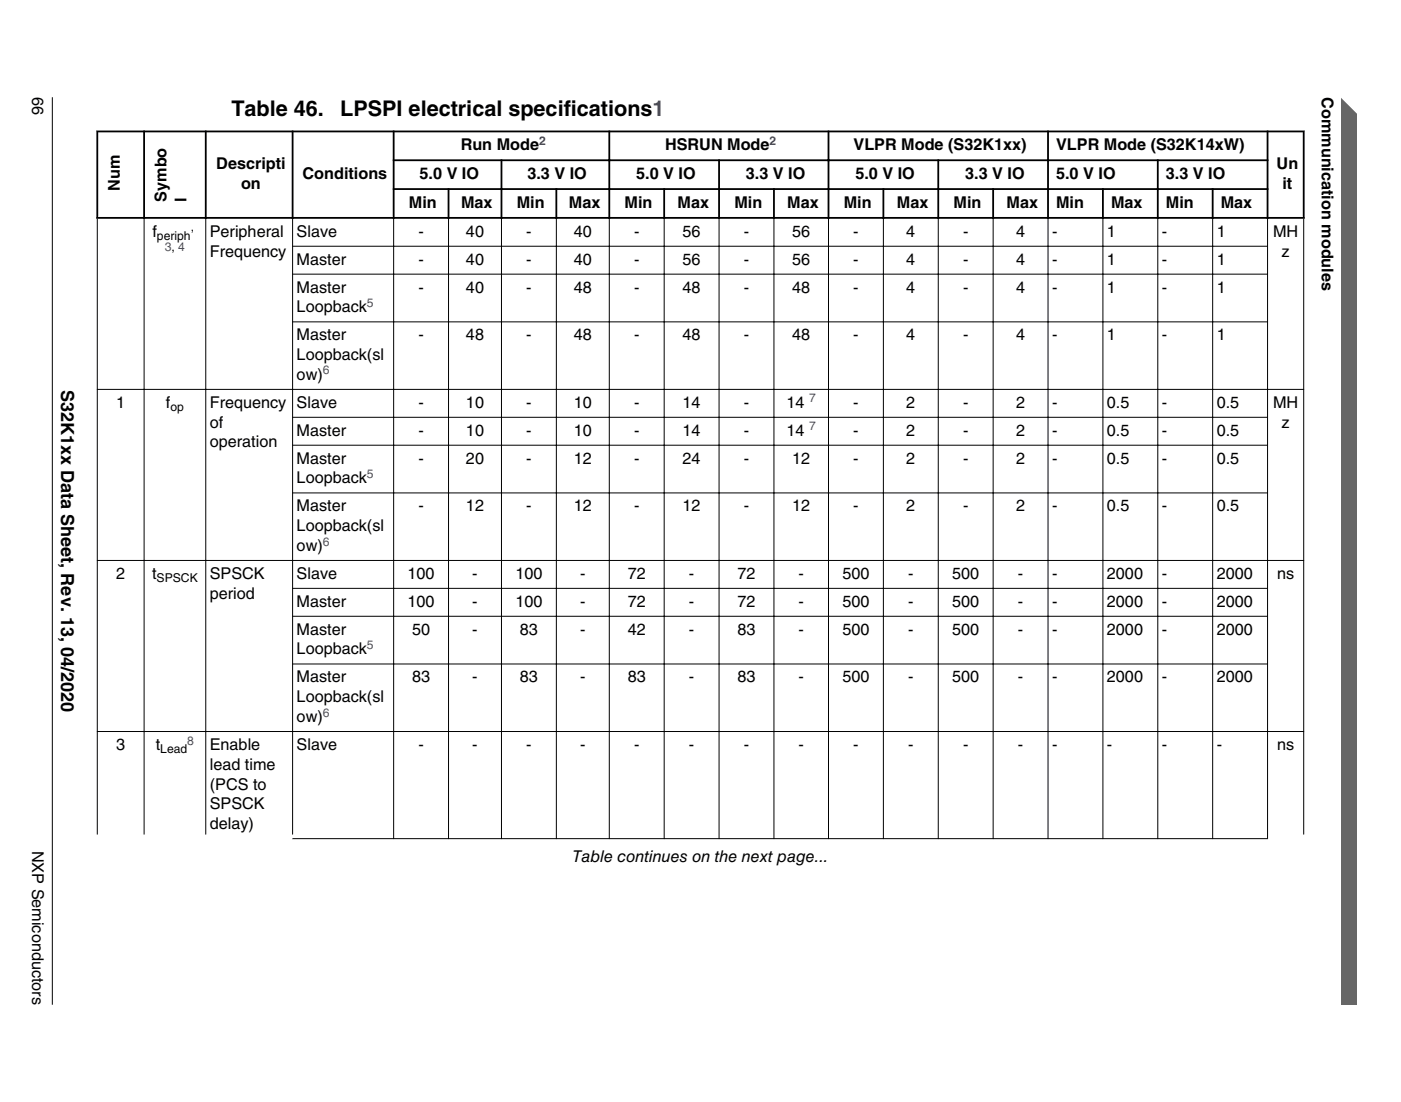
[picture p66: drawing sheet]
<svg xmlns="http://www.w3.org/2000/svg" width="274mm" height="216mm" viewBox="0 0 274 216" stroke-linecap="round" stroke-linejoin="round" font-family="sans-serif">
<defs><g id="words">
<g font-size="4.2">
<text x="45.3" y="22.7">Table 46.</text>
<text x="66.6" y="22.7">LPSPI electrical specifications1</text>
</g>
<text font-size="3.5" x="12" y="76.5" transform="rotate(90 12 76.5)">S32K1xx Data Sheet, Rev. 13, 04/2020</text>
<g font-size="3.2">
<text x="6.3" y="19" transform="rotate(90 6.3 19)">66</text>
<text x="258.8" y="19" transform="rotate(90 258.8 19)">Communication modules</text>
<text x="90.2" y="29.4">Run Mode</text>
<text x="130.2" y="29.4">HSRUN Mode</text>
<text x="167.1" y="29.4">VLPR Mode (S32K1xx)</text>
<text x="206.8" y="29.4">VLPR Mode (S32K14xW)</text>
<text x="42.4" y="33.1">Descripti</text>
<text x="59.2" y="35.1">Conditions</text>
<text x="82.2" y="35.1">5.0 V IO</text>
<text x="103.3" y="35.1">3.3 V IO</text>
<text x="124.6" y="35.1">5.0 V IO</text>
<text x="146" y="35.1">3.3 V IO</text>
<text x="167.5" y="35.1">5.0 V IO</text>
<text x="189" y="35.1">3.3 V IO</text>
<text x="206.8" y="35.1">5.0 V IO</text>
<text x="228.3" y="35.1">3.3 V IO</text>
<text x="250" y="33.1">Un</text>
<text x="23.4" y="37.4" transform="rotate(-90 23.4 37.4)">Num</text>
<text x="32.6" y="39.5" transform="rotate(-90 32.6 39.5)">Symbo</text>
<text x="36.5" y="39.5" transform="rotate(-90 36.5 39.5)">l</text>
<text x="47.2" y="37">on</text>
<text x="80.1" y="40.7">Min</text>
<text x="90.3" y="40.7">Max</text>
<text x="101.2" y="40.7">Min</text>
<text x="111.4" y="40.7">Max</text>
<text x="122.3" y="40.7">Min</text>
<text x="132.7" y="40.7">Max</text>
<text x="143.8" y="40.7">Min</text>
<text x="154.1" y="40.7">Max</text>
<text x="165.2" y="40.7">Min</text>
<text x="175.6" y="40.7">Max</text>
<text x="186.7" y="40.7">Min</text>
<text x="197.1" y="40.7">Max</text>
<text x="206.8" y="40.7">Min</text>
<text x="217.5" y="40.7">Max</text>
<text x="228.3" y="40.7">Min</text>
<text x="239" y="40.7">Max</text>
<text x="251.1" y="37">it</text>
<text x="29.8" y="46.4">f</text>
<text x="41.1" y="46.4">Peripheral</text>
<text x="58.1" y="46.4">Slave</text>
<text x="81.9" y="46.4">-</text>
<text x="91.2" y="46.4">40</text>
<text x="103" y="46.4">-</text>
<text x="112.4" y="46.4">40</text>
<text x="124.1" y="46.4">-</text>
<text x="133.7" y="46.4">56</text>
<text x="145.6" y="46.4">-</text>
<text x="155.1" y="46.4">56</text>
<text x="167.1" y="46.4">-</text>
<text x="177.5" y="46.4">4</text>
<text x="188.6" y="46.4">-</text>
<text x="199" y="46.4">4</text>
<text x="206" y="46.4">-</text>
<text x="216.7" y="46.4">1</text>
<text x="227.5" y="46.4">-</text>
<text x="238.2" y="46.4">1</text>
<text x="249.3" y="46.4">MH</text>
<text x="41.1" y="50.3">Frequency</text>
<text x="58.1" y="51.8">Master</text>
<text x="81.9" y="51.8">-</text>
<text x="91.2" y="51.8">40</text>
<text x="103" y="51.8">-</text>
<text x="112.4" y="51.8">40</text>
<text x="124.1" y="51.8">-</text>
<text x="133.7" y="51.8">56</text>
<text x="145.6" y="51.8">-</text>
<text x="155.1" y="51.8">56</text>
<text x="167.1" y="51.8">-</text>
<text x="177.5" y="51.8">4</text>
<text x="188.6" y="51.8">-</text>
<text x="199" y="51.8">4</text>
<text x="206" y="51.8">-</text>
<text x="216.7" y="51.8">1</text>
<text x="227.5" y="51.8">-</text>
<text x="238.2" y="51.8">1</text>
<text x="250.9" y="50.3">z</text>
<text x="58.1" y="57.3">Master</text>
<text x="81.9" y="57.3">-</text>
<text x="91.2" y="57.3">40</text>
<text x="103" y="57.3">-</text>
<text x="112.4" y="57.3">48</text>
<text x="124.1" y="57.3">-</text>
<text x="133.7" y="57.3">48</text>
<text x="145.6" y="57.3">-</text>
<text x="155.1" y="57.3">48</text>
<text x="167.1" y="57.3">-</text>
<text x="177.5" y="57.3">4</text>
<text x="188.6" y="57.3">-</text>
<text x="199" y="57.3">4</text>
<text x="206" y="57.3">-</text>
<text x="216.7" y="57.3">1</text>
<text x="227.5" y="57.3">-</text>
<text x="238.2" y="57.3">1</text>
<text x="58.1" y="61.2">Loopback</text>
<text x="58.1" y="66.7">Master</text>
<text x="58.1" y="70.5">Loopback(sl</text>
<text x="81.9" y="66.7">-</text>
<text x="91.2" y="66.7">48</text>
<text x="103" y="66.7">-</text>
<text x="112.4" y="66.7">48</text>
<text x="124.1" y="66.7">-</text>
<text x="133.7" y="66.7">48</text>
<text x="145.6" y="66.7">-</text>
<text x="155.1" y="66.7">48</text>
<text x="167.1" y="66.7">-</text>
<text x="177.5" y="66.7">4</text>
<text x="188.6" y="66.7">-</text>
<text x="199" y="66.7">4</text>
<text x="206" y="66.7">-</text>
<text x="216.7" y="66.7">1</text>
<text x="227.5" y="66.7">-</text>
<text x="238.2" y="66.7">1</text>
<text x="58.1" y="74.4">ow)</text>
<text x="22.7" y="79.9">1</text>
<text x="32.5" y="79.9">f</text>
<text x="41.1" y="79.9">Frequency</text>
<text x="41.1" y="83.8">of</text>
<text x="58.1" y="79.9">Slave</text>
<text x="81.9" y="79.9">-</text>
<text x="91.2" y="79.9">10</text>
<text x="103" y="79.9">-</text>
<text x="112.4" y="79.9">10</text>
<text x="124.1" y="79.9">-</text>
<text x="133.7" y="79.9">14</text>
<text x="145.6" y="79.9">-</text>
<text x="154" y="79.9">14</text>
<text x="167.1" y="79.9">-</text>
<text x="177.5" y="79.9">2</text>
<text x="188.6" y="79.9">-</text>
<text x="199" y="79.9">2</text>
<text x="206" y="79.9">-</text>
<text x="216.7" y="79.9">0.5</text>
<text x="227.5" y="79.9">-</text>
<text x="238.2" y="79.9">0.5</text>
<text x="249.3" y="79.9">MH</text>
<text x="250.9" y="83.8">z</text>
<text x="41.1" y="87.7">operation</text>
<text x="58.1" y="85.4">Master</text>
<text x="81.9" y="85.4">-</text>
<text x="91.2" y="85.4">10</text>
<text x="103" y="85.4">-</text>
<text x="112.4" y="85.4">10</text>
<text x="124.1" y="85.4">-</text>
<text x="133.7" y="85.4">14</text>
<text x="145.6" y="85.4">-</text>
<text x="154" y="85.4">14</text>
<text x="167.1" y="85.4">-</text>
<text x="177.5" y="85.4">2</text>
<text x="188.6" y="85.4">-</text>
<text x="199" y="85.4">2</text>
<text x="206" y="85.4">-</text>
<text x="216.7" y="85.4">0.5</text>
<text x="227.5" y="85.4">-</text>
<text x="238.2" y="85.4">0.5</text>
<text x="58.1" y="90.8">Master</text>
<text x="58.1" y="94.7">Loopback</text>
<text x="81.9" y="90.8">-</text>
<text x="91.2" y="90.8">20</text>
<text x="103" y="90.8">-</text>
<text x="112.4" y="90.8">12</text>
<text x="124.1" y="90.8">-</text>
<text x="133.7" y="90.8">24</text>
<text x="145.6" y="90.8">-</text>
<text x="155.1" y="90.8">12</text>
<text x="167.1" y="90.8">-</text>
<text x="177.5" y="90.8">2</text>
<text x="188.6" y="90.8">-</text>
<text x="199" y="90.8">2</text>
<text x="206" y="90.8">-</text>
<text x="216.7" y="90.8">0.5</text>
<text x="227.5" y="90.8">-</text>
<text x="238.2" y="90.8">0.5</text>
<text x="58.1" y="100.2">Master</text>
<text x="81.9" y="100.2">-</text>
<text x="91.2" y="100.2">12</text>
<text x="103" y="100.2">-</text>
<text x="112.4" y="100.2">12</text>
<text x="124.1" y="100.2">-</text>
<text x="133.7" y="100.2">12</text>
<text x="145.6" y="100.2">-</text>
<text x="155.1" y="100.2">12</text>
<text x="167.1" y="100.2">-</text>
<text x="177.5" y="100.2">2</text>
<text x="188.6" y="100.2">-</text>
<text x="199" y="100.2">2</text>
<text x="206" y="100.2">-</text>
<text x="216.7" y="100.2">0.5</text>
<text x="227.5" y="100.2">-</text>
<text x="238.2" y="100.2">0.5</text>
<text x="58.1" y="104.1">Loopback(sl</text>
<text x="58.1" y="107.9">ow)</text>
<text x="22.7" y="113.4">2</text>
<text x="29.8" y="113.4">t</text>
<text x="41.1" y="113.4">SPSCK</text>
<text x="58.1" y="113.4">Slave</text>
<text x="79.8" y="113.4">100</text>
<text x="92.5" y="113.4">-</text>
<text x="100.9" y="113.4">100</text>
<text x="113.6" y="113.4">-</text>
<text x="122.9" y="113.4">72</text>
<text x="134.9" y="113.4">-</text>
<text x="144.4" y="113.4">72</text>
<text x="156.4" y="113.4">-</text>
<text x="164.9" y="113.4">500</text>
<text x="177.8" y="113.4">-</text>
<text x="186.4" y="113.4">500</text>
<text x="199.3" y="113.4">-</text>
<text x="206" y="113.4">-</text>
<text x="216.7" y="113.4">2000</text>
<text x="227.5" y="113.4">-</text>
<text x="238.2" y="113.4">2000</text>
<text x="250.1" y="113.4">ns</text>
<text x="41.1" y="117.3">period</text>
<text x="58.1" y="118.9">Master</text>
<text x="79.8" y="118.9">100</text>
<text x="92.5" y="118.9">-</text>
<text x="100.9" y="118.9">100</text>
<text x="113.6" y="118.9">-</text>
<text x="122.9" y="118.9">72</text>
<text x="134.9" y="118.9">-</text>
<text x="144.4" y="118.9">72</text>
<text x="156.4" y="118.9">-</text>
<text x="164.9" y="118.9">500</text>
<text x="177.8" y="118.9">-</text>
<text x="186.4" y="118.9">500</text>
<text x="199.3" y="118.9">-</text>
<text x="206" y="118.9">-</text>
<text x="216.7" y="118.9">2000</text>
<text x="227.5" y="118.9">-</text>
<text x="238.2" y="118.9">2000</text>
<text x="58.1" y="124.3">Master</text>
<text x="80.7" y="124.3">50</text>
<text x="92.5" y="124.3">-</text>
<text x="101.8" y="124.3">83</text>
<text x="113.6" y="124.3">-</text>
<text x="122.9" y="124.3">42</text>
<text x="134.9" y="124.3">-</text>
<text x="144.4" y="124.3">83</text>
<text x="156.4" y="124.3">-</text>
<text x="164.9" y="124.3">500</text>
<text x="177.8" y="124.3">-</text>
<text x="186.4" y="124.3">500</text>
<text x="199.3" y="124.3">-</text>
<text x="206" y="124.3">-</text>
<text x="216.7" y="124.3">2000</text>
<text x="227.5" y="124.3">-</text>
<text x="238.2" y="124.3">2000</text>
<text x="58.1" y="128.2">Loopback</text>
<text x="58.1" y="133.7">Master</text>
<text x="58.1" y="137.6">Loopback(sl</text>
<text x="80.7" y="133.7">83</text>
<text x="92.5" y="133.7">-</text>
<text x="101.8" y="133.7">83</text>
<text x="113.6" y="133.7">-</text>
<text x="122.9" y="133.7">83</text>
<text x="134.9" y="133.7">-</text>
<text x="144.4" y="133.7">83</text>
<text x="156.4" y="133.7">-</text>
<text x="164.9" y="133.7">500</text>
<text x="177.8" y="133.7">-</text>
<text x="186.4" y="133.7">500</text>
<text x="199.3" y="133.7">-</text>
<text x="206" y="133.7">-</text>
<text x="216.7" y="133.7">2000</text>
<text x="227.5" y="133.7">-</text>
<text x="238.2" y="133.7">2000</text>
<text x="58.1" y="141.5">ow)</text>
<text x="22.7" y="146.9">3</text>
<text x="30.5" y="146.9">t</text>
<text x="41.1" y="146.9">Enable</text>
<text x="58.1" y="146.9">Slave</text>
<text x="81.9" y="146.9">-</text>
<text x="92.5" y="146.9">-</text>
<text x="103" y="146.9">-</text>
<text x="113.6" y="146.9">-</text>
<text x="124.1" y="146.9">-</text>
<text x="134.9" y="146.9">-</text>
<text x="145.6" y="146.9">-</text>
<text x="156.4" y="146.9">-</text>
<text x="167.1" y="146.9">-</text>
<text x="177.8" y="146.9">-</text>
<text x="188.6" y="146.9">-</text>
<text x="199.3" y="146.9">-</text>
<text x="206" y="146.9">-</text>
<text x="216.7" y="146.9">-</text>
<text x="227.5" y="146.9">-</text>
<text x="238.2" y="146.9">-</text>
<text x="250.1" y="146.9">ns</text>
<text x="41.1" y="150.8">lead time</text>
<text x="41.1" y="154.7">(PCS to</text>
<text x="41.1" y="158.6">SPSCK</text>
<text x="6.3" y="166.7" transform="rotate(90 6.3 166.7)">NXP Semiconductors</text>
<text x="41.1" y="162.4">delay)</text>
<text x="112.1" y="168.9">Table continues on the next page...</text>
</g>
<g font-size="2.4" fill="#00f">
<text x="105.6" y="28.4">2</text>
<text x="150.7" y="28.4">2</text>
<text x="32.3" y="49.2">3, 4</text>
<text x="71.9" y="60.1">5</text>
<text x="63.2" y="73.4">6</text>
<text x="158.4" y="78.8">7</text>
<text x="158.4" y="84.3">7</text>
<text x="71.9" y="93.7">5</text>
<text x="63.2" y="106.9">6</text>
<text x="71.9" y="127.2">5</text>
<text x="63.2" y="140.4">6</text>
<text x="36.7" y="145.9">8</text>
</g>
<g font-size="2.4">
<text x="30.7" y="47">periph</text>
<text x="37.3" y="45.3">,</text>
<text x="33.4" y="80.5">op</text>
<text x="30.7" y="114">SPSCK</text>
<text x="31.4" y="147.6">Lead</text>
</g>
</g></defs>
<g fill="none" stroke="#000" stroke-width=".35">
<path d="M18.9 25.8h236.5M19.1 25.6v17.3M28.2 25.6v17.3M40.3 25.6v17.3M57.3 25.6v17.3M76.9 31.4h171.5M76.9 37h171.5M77.1 25.6v17.3M87.8 36.9v6M98.2 31.2v11.7M108.9 36.9v6M119.3 25.6v17.3"/>
<path d="M130 36.9v6M140.8 31.2v11.7M151.5 36.9v6M162.2 25.6v17.3M173 36.9v6M183.7 31.2v11.7M194.5 36.9v6M205.2 25.6v17.3M216 36.9v6M226.7 31.2v11.7M237.4 36.9v6M248.2 25.6v17.3"/>
<path d="M255.3 25.6v17.3M18.9 42.7h236.5"/>
</g>
<g fill="none" stroke="#000" stroke-width=".2">
<path d="M19.1 42.8v120.7M28.2 42.5v121M40.3 42.5v121M57.2 48.2h191.1M57.2 53.7h191.1M57.3 42.5v121M77.1 42.5v121.9M87.8 42.5v121.9M98.2 42.5v121.9M108.9 42.5v121.9M119.3 42.5v121.9M130 42.5v121.9"/>
<path d="M140.8 42.5v121.9M151.5 42.5v121.9M162.2 42.5v121.9M173 42.5v121.9M183.7 42.5v121.9M194.5 42.5v121.9M205.2 42.5v121.9M216 42.5v121.9M226.7 42.5v121.9M237.4 42.5v121.9M248.2 42.5v121.9M255.3 42.8v120.7"/>
<path d="M19 76.3h236.4M57.2 63.1h191.1M57.2 81.8h191.1M57.2 87.2h191.1M57.2 96.6h191.1M19 109.8h236.4M57.2 115.3h191.1M57.2 120.7h191.1M57.2 130.1h191.1M19 143.3h236.4M57.2 164.3h191.1"/>
</g>
<path d="M262.6 19l3.1 5.7v172.2h-3.1z" fill="#666"/>
<path d="M262.6 19.4l3.1 3.1" fill="none" stroke="#666" stroke-width=".28"/>
<path d="M10.2 19v177.8" fill="none" stroke="#000" stroke-width=".2"/>
<use href="#words"/>
</svg>
